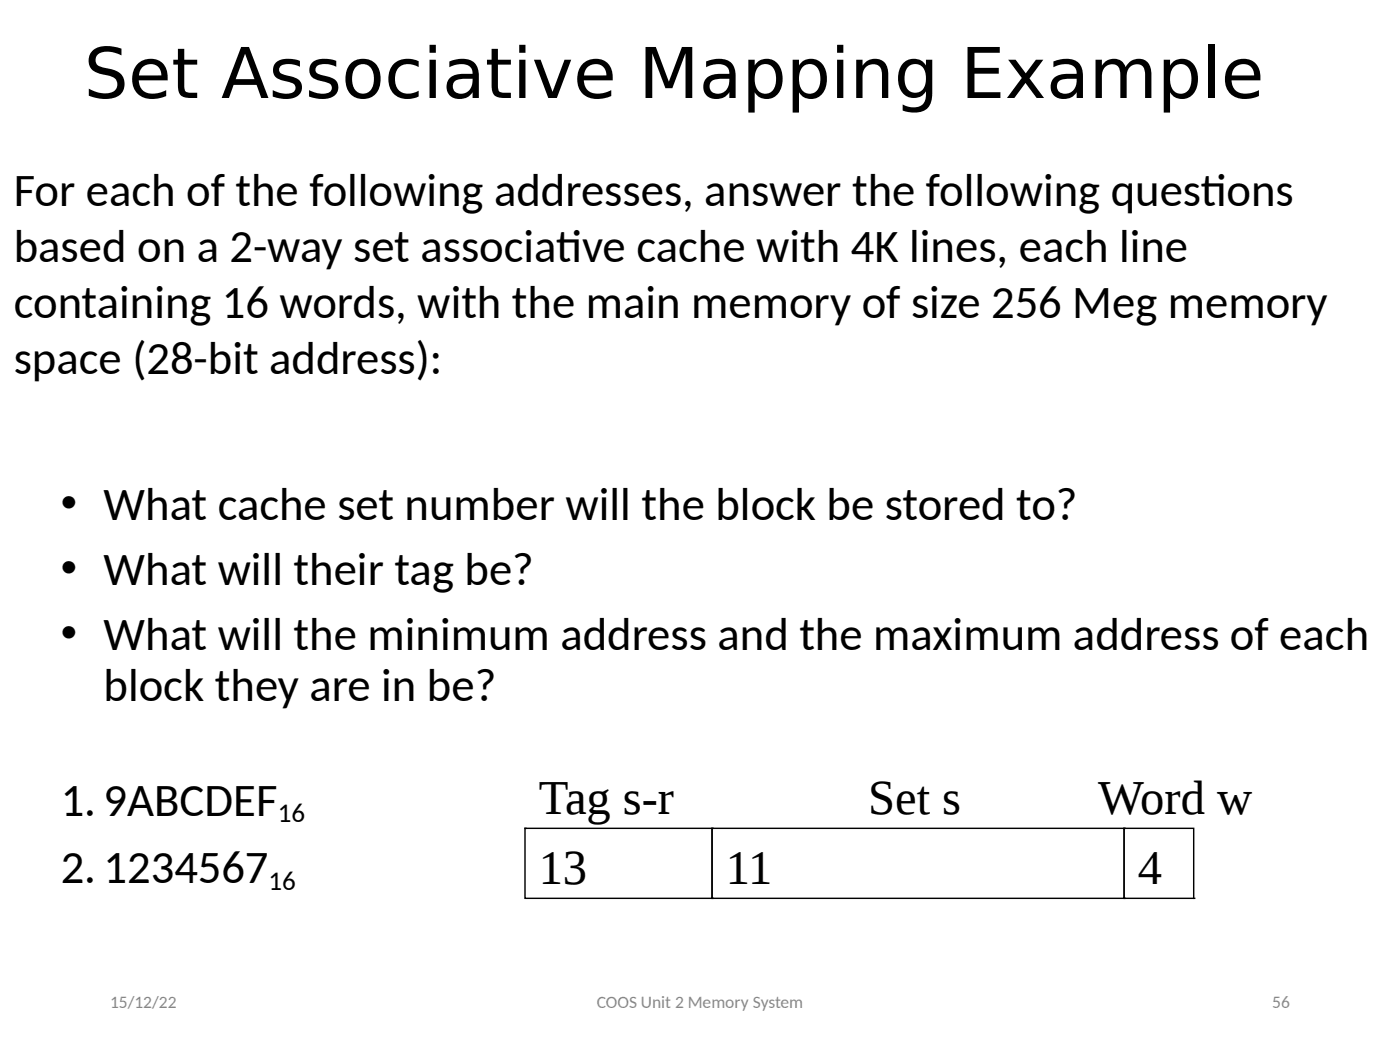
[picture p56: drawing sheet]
<svg xmlns="http://www.w3.org/2000/svg" width="254mm" height="190mm" viewBox="0 0 254 190" stroke-linecap="round" stroke-linejoin="round" font-family="sans-serif">
<defs><g id="words">
<text font-size="12.7" x="15.2" y="17.8">Set Associative Mapping Example</text>
<g font-size="8.8">
<text x="97.8" y="147.7">Tag s-r</text>
<text x="157.5" y="147.7">Set s</text>
<text x="199.2" y="147.7">Word w</text>
<text x="97.8" y="160.4">13</text>
<text x="131.7" y="160.4">11</text>
<text x="206.4" y="160.4">4</text>
</g>
<g font-size="8.5">
<text x="2.5" y="37.3">For each of the following addresses, answer the following quest</text>
<text x="217.8" y="37.3">ions</text>
<text x="2.5" y="47.4">based on a 2-way set associat</text>
<text x="100.9" y="47.4">ive cache with 4K lines, each line</text>
<text x="2.5" y="57.6">containing 16 words, with the main memory of size 256 Meg memory</text>
<text x="2.5" y="67.8">space (28-bit address):</text>
<text x="11" y="93.9">• What cache set number will the block be stored to?</text>
<text x="11" y="105.7">• What will their tag be?</text>
<text x="11" y="117.5">• What will the minimum address and the maximum address of each</text>
<text x="18.8" y="127.1">block they are in be?</text>
<text x="11" y="148">1.9ABCDEF</text>
<text x="11" y="160.2">2.1234567</text>
</g>
<g font-size="4.9">
<text x="50.4" y="149.2">16</text>
<text x="48.7" y="161.4">16</text>
</g>
<g font-size="3.2" fill="#898989">
<text x="20" y="182.9">15/12/22</text>
<text x="108.3" y="182.9">COOS Unit 2 Memory System</text>
<text x="230.8" y="182.9">56</text>
</g>
</g></defs>
<path d="M95.2 150.3h34v12.7h-34zM95.2 150.3h.1M129.2 150.3h74.7v12.7h-74.7zM129.2 150.3h.1M203.9 150.3h12.7v12.7h-12.7zM203.9 150.3h.1M129.2 163h.1M203.9 163h.1M216.6 163h.1" fill="none" stroke="#000" stroke-width=".26"/>
<use href="#words"/>
</svg>
